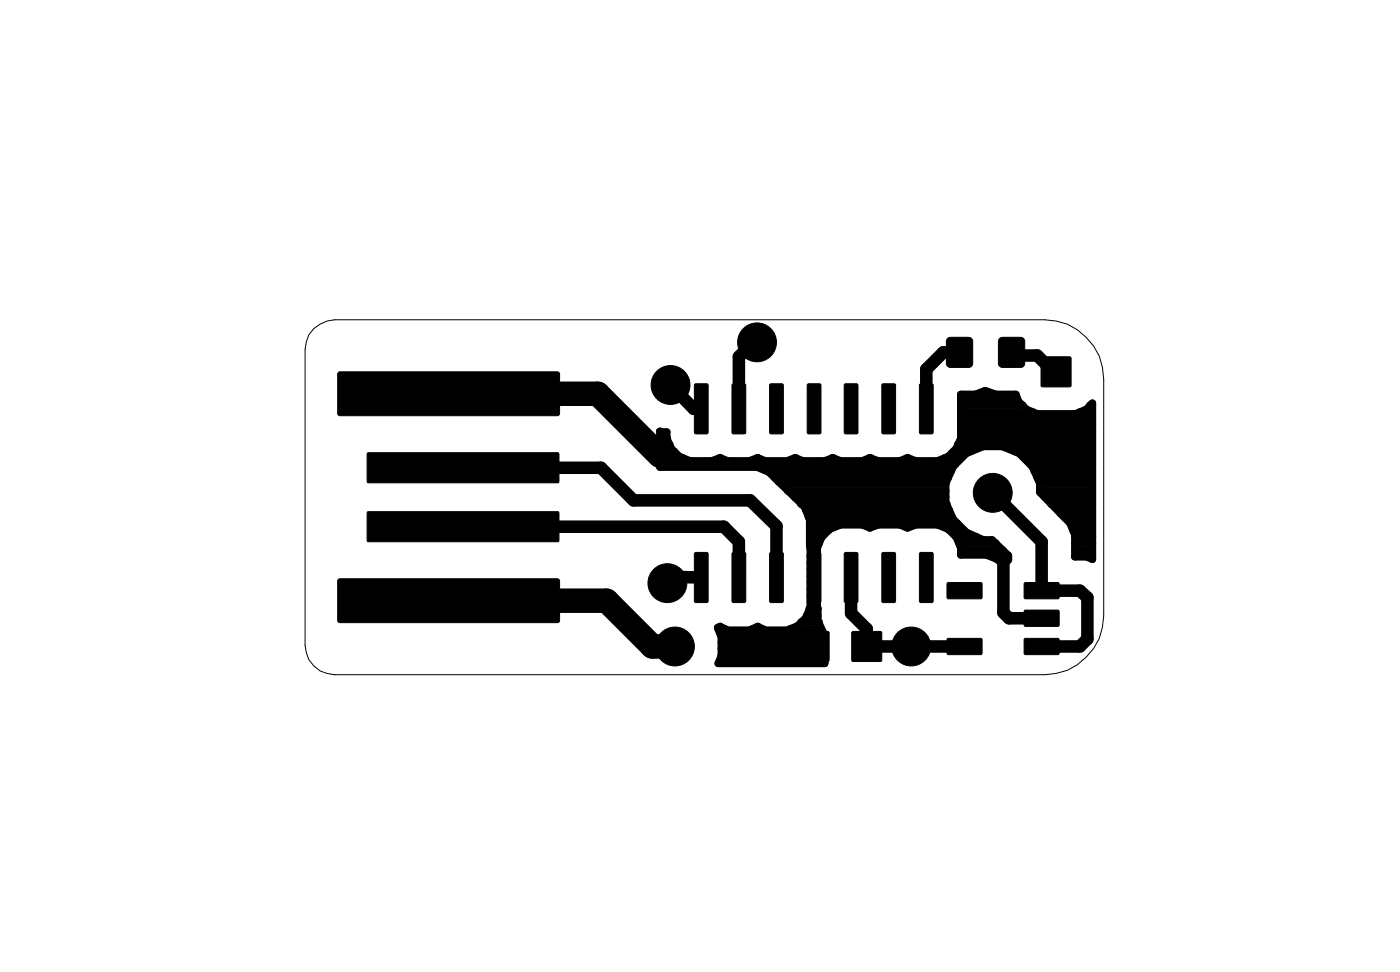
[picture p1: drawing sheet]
<svg xmlns="http://www.w3.org/2000/svg" width="47mm" height="33mm" viewBox="0 0 47 33" stroke-linecap="round" stroke-linejoin="round" font-family="sans-serif">
<!-- layer: Layer 1 -->
<g fill="#000">
<path d="M11.4 19.6l7.4-.1 .1 .1v1.3l-.1 .1h-7.3l-.1-.1z" fill-rule="evenodd"/>
<path d="M11.4 12.6h7.4h.1v1.4h-.1h-7.3h-.1z" fill-rule="evenodd"/>
<path d="M12.4 17.3h6.4l.1 .9-6.5 .1z" fill-rule="evenodd"/>
<path d="M12.4 15.3h6.4l.1 .9-6.5 .1z" fill-rule="evenodd"/>
<path d="M23.5 13h.4v1.6h-.5z" fill-rule="evenodd"/>
<path d="M23.5 18.7h.4v1.6h-.5z" fill-rule="evenodd"/>
<path d="M24.7 13h.5l-.1 1.6h-.4z" fill-rule="evenodd"/>
<path d="M24.7 18.7h.5l-.1 1.6h-.4z" fill-rule="evenodd"/>
<path d="M26 13h.5l-.1 1.6h-.4z" fill-rule="evenodd"/>
<path d="M26 18.7h.5l-.1 1.6h-.4z" fill-rule="evenodd"/>
<path d="M27.3 13h.4v1.6h-.4z" fill-rule="evenodd"/>
<path d="M27.3 18.7h.4v1.6h-.4z" fill-rule="evenodd"/>
<path d="M28.5 13h.5l-.1 1.6h-.4z" fill-rule="evenodd"/>
<path d="M28.5 18.7h.5l-.1 1.6h-.4z" fill-rule="evenodd"/>
<path d="M29.8 13h.4v1.6h-.4z" fill-rule="evenodd"/>
<path d="M29.8 18.7h.4v1.6h-.4z" fill-rule="evenodd"/>
<path d="M31.1 13h.4v1.6h-.5z" fill-rule="evenodd"/>
<path d="M31.1 18.7h.4v1.6h-.5z" fill-rule="evenodd"/>
<path d="M32 11.4h.8v1h-.8z" fill-rule="evenodd"/>
<path d="M32 19.7h1.1v.5h-1.1z" fill-rule="evenodd"/>
<path d="M33.8 11.4h.8v1h-.8z" fill-rule="evenodd"/>
<path d="M34.6 19.7h1.2v.5h-1.2z" fill-rule="evenodd"/>
<path d="M35.2 13.9h1v1h-1z" fill-rule="evenodd"/>
<path d="M35.2 12.1h1v.9h-1z" fill-rule="evenodd"/>
<path d="M27 21.3h1v1h-1z" fill-rule="evenodd"/>
<path d="M28.8 21.3h1v1h-1z" fill-rule="evenodd"/>
<path d="M32 21.6h1.1v.5h-1.1z" fill-rule="evenodd"/>
<path d="M34.6 21.6h1.2v.5h-1.2z" fill-rule="evenodd"/>
<path d="M34.6 20.6h1.2v.5h-1.2z" fill-rule="evenodd"/>
<circle cx="22.5" cy="19.7" r=".66"/>
<circle cx="22.6" cy="13" r=".66"/>
<circle cx="25.6" cy="11.6" r=".66"/>
<circle cx="33.5" cy="14.5" r=".66"/>
<circle cx="33.5" cy="16.6" r=".66"/>
<circle cx="22.8" cy="21.8" r=".66"/>
<circle cx="25.6" cy="21.8" r=".66"/>
<circle cx="30.8" cy="21.8" r=".66"/>
</g>
<g fill="none" stroke="#000" stroke-width=".03">
<path d="M11.4 19.6l7.4-.1 .1 .1v1.3l-.1 .1h-7.3l-.1-.1zM11.4 12.6h7.4h.1v1.4h-.1h-7.3h-.1zM12.4 17.3h6.4l.1 .9-6.5 .1zM12.4 15.3h6.4l.1 .9-6.5 .1zM23.5 13h.4v1.6h-.5zM23.5 18.7h.4v1.6h-.5zM24.7 13h.5l-.1 1.6h-.4zM24.7 18.7h.5l-.1 1.6h-.4zM26 13h.5l-.1 1.6h-.4zM26 18.7h.5l-.1 1.6h-.4zM27.3 13h.4v1.6h-.4zM27.3 18.7h.4v1.6h-.4z"/>
<path d="M28.5 13h.5l-.1 1.6h-.4zM28.5 18.7h.5l-.1 1.6h-.4zM29.8 13h.4v1.6h-.4zM29.8 18.7h.4v1.6h-.4zM31.1 13h.4v1.6h-.5zM31.1 18.7h.4v1.6h-.5zM32 19.7h1.1v.5h-1.1zM32 11.4h.8v1h-.8zM33.8 11.4h.8v1h-.8zM34.6 19.7h1.2v.5h-1.2zM35.2 13.9h1v1h-1zM35.2 12.1h1v.9h-1z"/>
<path d="M11.3 22.8a1.01 1.01 0 0 1-1-1v-10a1.01 1.01 0 0 1 1-1h24a2.02 2.02 0 0 1 2 2v8a2.02 2.02 0 0 1-2 2h-24M27 21.3h1v1h-1zM28.8 21.3h1v1h-1zM32 21.6h1.1v.5h-1.1zM34.6 21.6h1.2v.5h-1.2zM34.6 20.6h1.2v.5h-1.2z"/>
<circle cx="22.5" cy="19.7" r=".66"/>
<circle cx="22.5" cy="19.7" r=".4"/>
<circle cx="22.6" cy="13" r=".4"/>
<circle cx="22.6" cy="13" r=".66"/>
<circle cx="25.6" cy="11.6" r=".66"/>
<circle cx="25.6" cy="11.6" r=".4"/>
<circle cx="33.5" cy="14.5" r=".4"/>
<circle cx="33.5" cy="14.5" r=".66"/>
<circle cx="33.5" cy="16.6" r=".66"/>
<circle cx="33.5" cy="16.6" r=".4"/>
<circle cx="22.8" cy="21.8" r=".4"/>
<circle cx="22.8" cy="21.8" r=".66"/>
<circle cx="25.6" cy="21.8" r=".4"/>
<circle cx="25.6" cy="21.8" r=".66"/>
<circle cx="30.8" cy="21.8" r=".4"/>
<circle cx="30.8" cy="21.8" r=".66"/>
</g>
<g fill="none" stroke="#000" stroke-width=".25">
<path d="M22.3 14.6v1.2h3.3l.4 .1 .9 .9a1.67 1.67 0 0 1 .5 1.7v2l-.2 .3a1.26 1.26 0 0 1-1.6 .3l-.3 .2-1.1-.1 .2 .3v.6l-.1 .3h3.5v-1a1.17 1.17 0 0 1-.2-.9v-2l.1-.4 .3-.2 .4-.2h.7M22.3 14.6h.2a.95 .95 0 0 0 .8 1h.7l.3-.1M22.3 15.7h10M22.3 15.5h.7M22.3 15.2h.5M22.3 15h.3M22.3 14.8h.2M22.3 14.6h.1M24.3 15.5h.1M25.6 15.5l-.3 .1h-.7l-.3-.1M25.6 15.5h.1M25.9 15.9h6.2"/>
<path d="M26.2 16.1h5.8M26.4 16.3h5.5M26.6 16.6h5.3M26.8 16.8h5.1M26.9 15.5l-.3 .1h-.8l-.2-.1M26.9 15.5h.1M27 17h5M27.2 17.2h4.9M27.3 17.5h4.8M27.3 18.3h.4M27.3 18.1h.5M27.3 17.9h.7"/>
<path d="M27.3 17.7h5M27.4 18.8h.2M27.4 19.9h.2M27.4 19.7h.2M27.4 19.5h.2M27.4 19.2h.2M27.4 19h.2M27.4 18.6h.2M28.1 15.5h.1M28.1 15.5l-.3 .1h-.7l-.2-.1M29.1 17.7l.3 .1 .2-.1h.8M29.4 15.5h.1"/>
<path d="M29.4 15.5l-.3 .1h-.7l-.3-.1M30.4 17.7l.2 .1 .3-.1h.8M30.6 15.5h.1M30.6 15.5l-.2 .1h-.8l-.2-.1M31.7 17.7a.95 .95 0 0 1 .7 1h.9l.6 .4 .2-.2v-.1l-.6-.6a1.59 1.59 0 0 1-1.6-1.6 1.59 1.59 0 0 1 1.6-1.6 1.59 1.59 0 0 1 1.6 1.6l1 1.1 .2 .4v.7h.6M31.9 15.5h.6M32.1 17.9h.4M32.2 15.2h.6M32.3 18.1h.7M32.3 15h4.6M32.4 18.3h1.2M32.4 14.8v-1.5h.5l.4-.1 .3 .1h.7l.1 .2 .3 .3 .3 .2h1.3l.4-.2 .2-.2v5.3l-.2-.1"/>
<path d="M32.4 18.6h1.5M32.4 14.8h4.5M32.4 14.6h4.5M32.4 14.3h4.5M32.4 14.1h4.5M32.4 13.9h2.5M32.4 13.7h2.1M32.4 13.5h1.9M32.4 14.8l-.1 .3a1.32 1.32 0 0 1-1.7 .4M33.1 13.2h.3M33.4 18.8h.7M33.8 19h.1"/>
<path d="M34.3 15.2h2.6M34.6 15.5h2.3M34.8 15.7h2.1M34.9 15.9h2M35 16.1h1.9M35.1 16.6h1.8M35.1 16.3h1.8M35.3 16.8h1.6M35.5 17h1.4M35.7 17.2h1.2M35.9 17.5h1M36.1 17.7h.8"/>
<path d="M36.2 17.9h.7M36.3 18.6h.6M36.3 18.3h.6M36.3 18.1h.6M36.5 13.9h.4M36.8 13.7h.1M24.3 21.2h.2M24.3 22.3h3.5M24.3 21.4h3.5M24.4 22.1h3.4M24.4 21.9h3.4M24.4 21.7h3.4"/>
<path d="M25.4 21.2h.4M26.7 21.2h1M27 21h.7M27.2 20.8h.4M27.3 20.6h.3M27.4 20.3h.2M27.4 20.1h.2"/>
</g>
<path d="M15.6 17.8h8.8l.5 .5v1.2M15.6 15.8h4.7l1.1 1.1h3.9l.9 .9v1.7M22.6 13l.8 .8h.3M23.7 19.5h-1l-.2 .2M25.6 11.6h-.2l-.5 .4v1.8M28.7 19.5v1.2l.6 .5v.6h3.3M32.4 11.9h-.6l-.5 .6v1.3M33.5 16.6l1.7 1.7v1.6h1.3l.2 .3v1.4l-.2 .2h-1.3M33.9 19v1.7l.2 .2h1.1M34.2 11.9v.1h.8l.7 .6" fill="none" stroke="#000" stroke-width=".42"/>
<path d="M15.1 13.3h5.1l2.1 2.1M15.1 20.3h5.4l1.5 1.5h.8" fill="none" stroke="#000" stroke-width=".83"/>
</svg>
